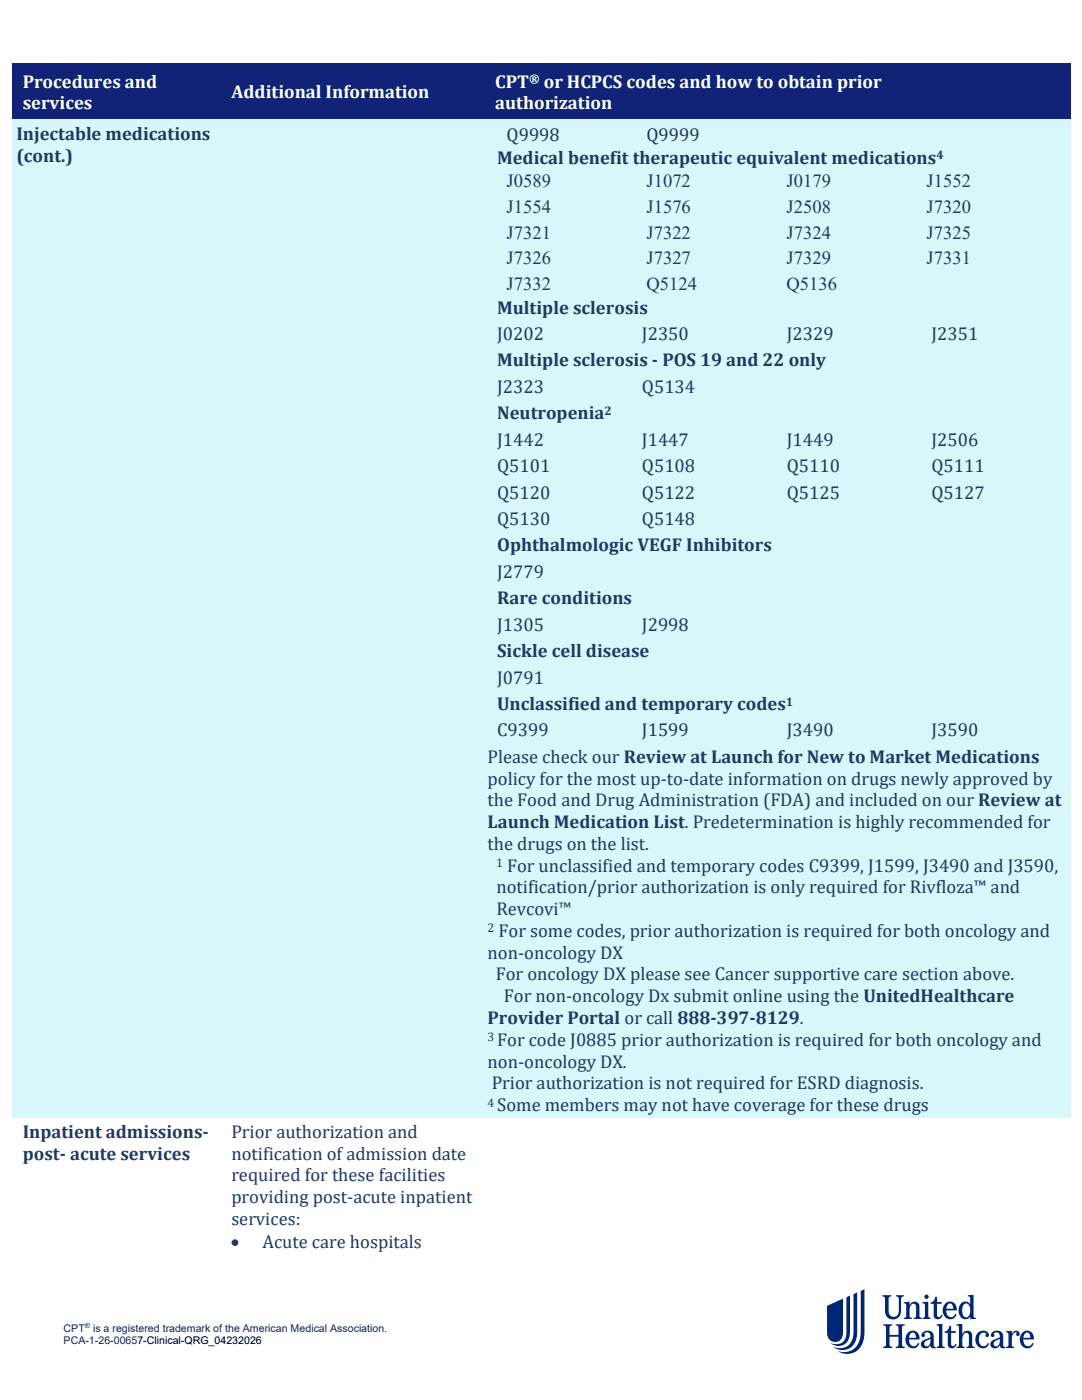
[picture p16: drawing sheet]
<svg xmlns="http://www.w3.org/2000/svg" width="216mm" height="279mm" viewBox="0 0 216 279" stroke-linecap="round" stroke-linejoin="round" font-family="sans-serif">
<defs><g id="words">
<g font-size="3.7" fill="#fff">
<text x="4.5" y="17.5">Procedures and</text>
<text x="98.8" y="17.5">CPT</text>
<text x="108.5" y="17.5">or HCPCS codes and how to obtain prior</text>
<text x="4.5" y="21.8">services</text>
<text x="46.2" y="19.6">Additional Information</text>
<text x="98.8" y="21.8">authorization</text>
</g>
<g font-size="3.7" fill="#1f3864">
<text x="3.3" y="27.9">Injectable medications</text>
<text x="101.1" y="28.1">Q9998</text>
<text x="129" y="28.1">Q9999</text>
<text x="3.3" y="32.3">(cont.)</text>
<text x="99.2" y="32.7">Medical benefit therapeutic equivalent medications</text>
<text x="101.1" y="37.4">J0589</text>
<text x="129" y="37.4">J1072</text>
<text x="157" y="37.4">J0179</text>
<text x="184.9" y="37.4">J1552</text>
<text x="101.1" y="42.5">J1554</text>
<text x="101.1" y="47.6">J7321</text>
<text x="129" y="42.5">J1576</text>
<text x="129" y="47.6">J7322</text>
<text x="157" y="42.5">J2508</text>
<text x="157" y="47.6">J7324</text>
<text x="184.9" y="42.5">J7320</text>
<text x="184.9" y="47.6">J7325</text>
<text x="101.1" y="52.7">J7326</text>
<text x="129" y="52.7">J7327</text>
<text x="157" y="52.7">J7329</text>
<text x="184.9" y="52.7">J7331</text>
<text x="101.1" y="57.8">J7332</text>
<text x="129" y="57.8">Q5124</text>
<text x="157" y="57.8">Q5136</text>
<text x="99.2" y="62.6">Multiple sclerosis</text>
<text x="99.2" y="67.9">J0202</text>
<text x="128.1" y="67.9">J2350</text>
<text x="157" y="67.9">J2329</text>
<text x="185.9" y="67.9">J2351</text>
<text x="99.2" y="73.1">Multiple sclerosis - POS 19 and 22 only</text>
<text x="99.2" y="78.4">J2323</text>
<text x="99.2" y="83.7">Neutropenia</text>
<text x="128.1" y="78.4">Q5134</text>
<text x="99.2" y="89">J1442</text>
<text x="128.1" y="89">J1447</text>
<text x="157" y="89">J1449</text>
<text x="185.9" y="89">J2506</text>
<text x="99.2" y="94.2">Q5101</text>
<text x="128.1" y="94.2">Q5108</text>
<text x="157" y="94.2">Q5110</text>
<text x="185.9" y="94.2">Q5111</text>
<text x="99.2" y="99.5">Q5120</text>
<text x="128.1" y="99.5">Q5122</text>
<text x="157" y="99.5">Q5125</text>
<text x="185.9" y="99.5">Q5127</text>
<text x="99.2" y="104.8">Q5130</text>
<text x="128.1" y="104.8">Q5148</text>
<text x="99.2" y="110">Ophthalmologic VEGF Inhibitors</text>
<text x="99.2" y="115.3">J2779</text>
<text x="99.2" y="120.6">Rare conditions</text>
<text x="99.2" y="125.9">J1305</text>
<text x="128.1" y="125.9">J2998</text>
<text x="99.2" y="131.1">Sickle cell disease</text>
<text x="99.2" y="136.4">J0791</text>
<text x="99.2" y="141.7">Unclassified and temporary codes</text>
<text x="99.2" y="147">C9399</text>
<text x="128.1" y="147">J1599</text>
<text x="157" y="147">J3490</text>
<text x="185.9" y="147">J3590</text>
<text x="97.3" y="152.3">Please check our Review at Launch for New to Market Medications</text>
<text x="97.3" y="156.6">policy for the most up-to-date information on drugs newly approved by</text>
<text x="97.3" y="160.9">the Food and Drug Administration (FDA) and included on our Review at</text>
<text x="97.3" y="165.3">Launch Medication List. Predetermination is highly recommended for</text>
<text x="97.3" y="169.6">the drugs on the list.</text>
<text x="101.2" y="174">For unclassified and temporary codes C9399, J1599, J3490 and J3590,</text>
<text x="99" y="178.3">notification/prior authorization is only required for Rivfloza™ and</text>
<text x="99" y="182.6">Revcovi™</text>
<text x="97.3" y="191.3">non-oncology DX</text>
<text x="99.5" y="187">For some codes, prior authorization is required for both oncology and</text>
<text x="98.9" y="195.7">For oncology DX please see Cancer supportive care section above.</text>
<text x="100.6" y="200">For non-oncology Dx submit online using the UnitedHealthcare</text>
<text x="97.3" y="204.4">Provider Portal or call 888-397-8129.</text>
<text x="99.2" y="208.7">For code J0885 prior authorization is required for both oncology and</text>
<text x="97.3" y="213">non-oncology DX.</text>
<text x="98.1" y="217.4">Prior authorization is not required for ESRD diagnosis.</text>
<text x="99.2" y="221.7">Some members may not have coverage for these drugs</text>
<text x="4.5" y="227.1">Inpatient admissions-</text>
<text x="46.2" y="227.1">Prior authorization and</text>
<text x="4.5" y="231.4">post- acute services</text>
<text x="46.2" y="231.4">notification of admission date</text>
<text x="46.2" y="235.8">required for these facilities</text>
<text x="46.2" y="240.1">providing post-acute inpatient</text>
<text x="46.2" y="244.5">services:</text>
<text x="46" y="249">•</text>
<text x="52.4" y="249">Acute care hospitals</text>
</g>
<text font-size="2.5" fill="#fff" x="105.6" y="16.6">®</text>
<g font-size="2.5" fill="#1f3864">
<text x="186.8" y="31.8">4</text>
<text x="120.6" y="82.8">2</text>
<text x="156.8" y="140.8">1</text>
<text x="99" y="173.1">1</text>
<text x="97.3" y="186.1">2</text>
<text x="97.3" y="207.8">3</text>
<text x="97.3" y="220.8">4</text>
</g>
<g font-size="2.1" fill="#222a35">
<text x="12.7" y="265.8">CPT</text>
<text x="12.7" y="268.2">PCA-1-26-00657-Clinical-QRG_04232026</text>
<text x="18.6" y="265.8">is a registered trademark of the American Medical Association.</text>
</g>
<text font-size="1.4" fill="#222a35" x="16.9" y="265.1">®</text>
</g></defs>
<g fill="#002677">
<path d="M176.1 258.5h1.8v.2a.45 .45 0 0 0-.6 .5v2.4a1.04 1.04 0 0 0 1 1.2 1.04 1.04 0 0 0 1-1.2v-2.4a.51 .51 0 0 0-.5-.5v-.2h1.6v.2a.51 .51 0 0 0-.6 .5v2.5a1.59 1.59 0 0 1-1.6 1.6 1.59 1.59 0 0 1-1.6-1.6v-2.5a.45 .45 0 0 0-.5-.5z"/>
<path d="M176.2 264.3h1.8v.2a.45 .45 0 0 0-.5 .4v1.5h1.8v-1.5a.44 .44 0 0 0-.6-.4v-.2h1.8v.2a.44 .44 0 0 0-.5 .4v3.5a.44 .44 0 0 0 .5 .4v.2h-1.8v-.2a.44 .44 0 0 0 .6-.4v-1.6h-1.8v1.6a.45 .45 0 0 0 .5 .4v.2h-1.8v-.2a.45 .45 0 0 0 .6-.4v-3.5a.45 .45 0 0 0-.6-.4z"/>
<path d="M180.3 259.9l1.2-.1v.7a1 1 0 0 1 1.1-.7 1 1 0 0 1 .9 .9v1.9a.39 .39 0 0 0 .4 .4v.2h-1.6v-.2a.39 .39 0 0 0 .5-.4v-1.8a.58 .58 0 0 0-.5-.6 .58 .58 0 0 0-.6 .5l-.2 .3a2.06 2.06 0 0 0 .2 1.9l.3 .1v.2h-1.7v-.2a.39 .39 0 0 0 .5-.4v-2.1l-.1-.3-.4-.1z"/>
<path d="M186.6 258.8h.4v1.1h.9v.3h-.9v2.2l.1 .4a.48 .48 0 0 0 .7-.4l.3 .1a.88 .88 0 0 1-.9 .8 .88 .88 0 0 1-.9-.8v-2.3h-.6v-.2a1.21 1.21 0 0 0 .9-1.2z"/>
<path d="M184 259.9l1.2-.1v2.8a.39 .39 0 0 0 .5 .4v.2h-1.6v-.2a.39 .39 0 0 0 .5-.4l-.1-2.3-.5-.2z"/>
<path d="M200.7 265.7l1.2-.1v.7a.77 .77 0 0 1 .8-.7 .77 .77 0 0 1 .7 .9 .36 .36 0 0 1-.5 0 .36 .36 0 0 1 0-.5 .75 .75 0 0 0-1 .8 2.08 2.08 0 0 0 .2 1.9l.3 .1v.2h-1.7v-.2l.3-.1 .2-.3v-2.1l-.1-.3-.4-.1z"/>
<path d="M189.4 264.6h.4v1h.9v.4h-.9v2.2l.1 .4a.48 .48 0 0 0 .7-.4l.3 .1a.88 .88 0 0 1-.9 .8 .88 .88 0 0 1-.9-.8v-2.3h-.6v-.2a1.22 1.22 0 0 0 .9-1.2z"/>
<path d="M195 266.1a1.22 1.22 0 0 1 1.4-.6 1.22 1.22 0 0 1 .9 1.2 .36 .36 0 0 1-.6 0 .36 .36 0 0 1 .1-.5l-.1-.1a.88 .88 0 0 0-1.3 .8 1.22 1.22 0 0 0 1.2 1.7l.5-.5h.3a1.39 1.39 0 0 1-1.5 1 1.39 1.39 0 0 1-1.2-1.3 2.02 2.02 0 0 1 .3-1.7z"/>
<path d="M186.9 264.3l1.1-.1v4.2l.2 .3 .3 .1v.2h-1.6v-.2l.3-.1 .2-.3v-3.5l-.2-.3-.3-.1z"/>
<path d="M190.9 264.3l1.1-.1v2.1a1 1 0 0 1 1.1-.7 1 1 0 0 1 .9 .9v1.9l.2 .3 .3 .1v.2h-1.7v-.2l.4-.1 .1-.3v-1.8a.58 .58 0 0 0-.5-.6 .58 .58 0 0 0-.6 .5l-.1 .3a2.06 2.06 0 0 0 .1 1.9l.3 .1v.2h-1.6v-.2l.3-.1 .1-.3v-3.5l-.1-.3-.3-.1z"/>
<path d="M165 260.6v5.5a1.61 1.61 0 0 0 1.7 1.7 1.61 1.61 0 0 0 1.5-1.9v-6.7zM168.9 258.9l.7-.3v7a2.5 2.5 0 0 1-2.3 3l-.8-.1-.8-.4a2.2 2.2 0 0 0 2.3-.2 2.2 2.2 0 0 0 .9-2.2zM170.3 258.3l.7-.4v7.8a3.1 3.1 0 0 1-2.9 3.7l-.8-.1-1.1-.5a2.85 2.85 0 0 0 3.1-.3 2.85 2.85 0 0 0 1-2.8zM171.7 257.7l.8-.4v8.6a4 4 0 0 1-2.7 4.2h-1.6l-1.1-.5a3.4 3.4 0 0 0 4.6-2.9z"/>
<path d="M189.1 260.4a.55 .55 0 0 1 .9 0l.2 .8h-1.4zM188.5 260.3a1.77 1.77 0 0 0-.3 2 1.77 1.77 0 0 0 1.8 .9 1.31 1.31 0 0 0 .9-.9l-.3-.1a.88 .88 0 0 1-1 .7 .88 .88 0 0 1-.7-.9l-.1-.5h2.1a1.39 1.39 0 0 0-.7-1.6 1.39 1.39 0 0 0-1.7 .4z"/>
<path d="M192.3 260.4a.76 .76 0 0 1 .9-.2 .76 .76 0 0 1 .4 .9 1.37 1.37 0 0 1-.8 1.8 1.39 1.39 0 0 1-.8-1.9zM193.1 258.5v.2l.5 .2v1.4a1.23 1.23 0 0 0-1.4-.5 1.23 1.23 0 0 0-.9 1.3 1.55 1.55 0 0 0 .3 1.6 1.55 1.55 0 0 0 1.6 .4l.4-.4v.5h1.1v-.2a.39 .39 0 0 1-.4-.4v-4.2z"/>
<path d="M204.5 266.2a.55 .55 0 0 1 .9 0l.2 .8h-1.4zM203.9 266.1a1.77 1.77 0 0 0-.3 2 1.77 1.77 0 0 0 1.8 .9 1.31 1.31 0 0 0 .9-.9l-.3-.1a.88 .88 0 0 1-1 .7 .88 .88 0 0 1-.8-.9v-.5h2.1a1.39 1.39 0 0 0-.7-1.6 1.39 1.39 0 0 0-1.7 .4z"/>
<path d="M198.5 267.7l1-.5a1.21 1.21 0 0 1-.7 1.5 .54 .54 0 0 1-.5-.4 .54 .54 0 0 1 .2-.6zM197.9 265.9a.54 .54 0 0 0 0 .9 .36 .36 0 0 0 .5-.1 .36 .36 0 0 0-.2-.5 .74 .74 0 0 1 1-.2 .74 .74 0 0 1 .3 .9 2.7 2.7 0 0 0-1.9 1.1 .96 .96 0 0 0 .7 1.1 .96 .96 0 0 0 1.2-.7v.1a.72 .72 0 0 0 1.1 .5v-.2h-.3l-.1-.3v-1.8a1.28 1.28 0 0 0-.9-1.1 1.28 1.28 0 0 0-1.4 .3z"/>
<path d="M184.6 267.7l1.1-.5a1.21 1.21 0 0 1-.8 1.5 .54 .54 0 0 1-.5-.4 .54 .54 0 0 1 .2-.6zM184.1 265.9a.54 .54 0 0 0-.1 .9 .36 .36 0 0 0 .5-.1 .36 .36 0 0 0-.1-.5 .74 .74 0 0 1 .9-.2 .74 .74 0 0 1 .4 .9 2.73 2.73 0 0 0-1.9 1.1 .96 .96 0 0 0 .7 1.1 .96 .96 0 0 0 1.2-.7v.1a.72 .72 0 0 0 1 .5v-.2h-.2l-.2-.3v-1.8a1.27 1.27 0 0 0-.8-1.1 1.27 1.27 0 0 0-1.4 .3z"/>
<path d="M181.6 266.2a.55 .55 0 0 1 1 0l.2 .8h-1.4zM181.1 266.1a1.77 1.77 0 0 0-.3 2 1.77 1.77 0 0 0 1.8 .9 1.32 1.32 0 0 0 .8-.9l-.2-.1a.88 .88 0 0 1-1 .7 .88 .88 0 0 1-.8-.9v-.5h2.1a1.39 1.39 0 0 0-.7-1.6 1.39 1.39 0 0 0-1.7 .4z"/>
<circle cx="184.9" cy="258.8" r=".44"/>
</g>
<g fill="#122377">
<path d="M2.5 12.7h41.6v11.2h-41.6z" fill-rule="evenodd"/>
<path d="M3.3 13.9h40.1v4.4h-40.1z" fill-rule="evenodd"/>
<path d="M3.3 18.3h40.1v4.3h-40.1z" fill-rule="evenodd"/>
<path d="M44.1 12.7h52.4v11.2h-52.4z" fill-rule="evenodd"/>
<path d="M44.9 16.1h50.9v4.4h-50.9z" fill-rule="evenodd"/>
<path d="M96.5 12.7h117.1v11.2h-117.1z" fill-rule="evenodd"/>
<path d="M97.3 13.9h115.5v4.4h-115.5z" fill-rule="evenodd"/>
<path d="M97.3 18.3h115.5v4.3h-115.5z" fill-rule="evenodd"/>
<path d="M2.5 12.7h41.6v.5h-41.6z" fill-rule="evenodd"/>
<path d="M44.1 12.7h52.4v.5h-52.4z" fill-rule="evenodd"/>
<path d="M96.5 12.7h117.1v.5h-117.1z" fill-rule="evenodd"/>
<path d="M2.5 23.4h41.6v.5h-41.6z" fill-rule="evenodd"/>
<path d="M44.1 23.4h52.4v.5h-52.4z" fill-rule="evenodd"/>
<path d="M96.5 23.4h117.1v.5h-117.1z" fill-rule="evenodd"/>
</g>
<g fill="#d9f6fa">
<path d="M2.5 23.9h41.6v199.2h-41.6z" fill-rule="evenodd"/>
<path d="M3.3 28.7h40.1v4.4h-40.1z" fill-rule="evenodd"/>
<path d="M3.3 33.1h40.1v4.3h-40.1z" fill-rule="evenodd"/>
<path d="M44.1 23.9h52.4v199.2h-52.4z" fill-rule="evenodd"/>
<path d="M96.5 23.9h117.1v199.2h-117.1z" fill-rule="evenodd"/>
<path d="M97.3 24.4h115.5v34.7h-115.5z" fill-rule="evenodd"/>
<path d="M99.2 24.4h27.9v4.7h-27.9z" fill-rule="evenodd"/>
<path d="M127.1 24.4h27.9v4.7h-27.9z" fill-rule="evenodd"/>
<path d="M155 24.4h28v4.7h-28z" fill-rule="evenodd"/>
<path d="M183 24.4h27.9v4.7h-27.9z" fill-rule="evenodd"/>
<path d="M99.2 29.1h111.7v4.4h-111.7z" fill-rule="evenodd"/>
<path d="M99.2 33.5h27.9v5.1h-27.9z" fill-rule="evenodd"/>
<path d="M101.1 33.9h24.1v4.3h-24.1z" fill-rule="evenodd"/>
<path d="M127.1 33.5h27.9v5.1h-27.9z" fill-rule="evenodd"/>
<path d="M129 33.9h24.1v4.3h-24.1z" fill-rule="evenodd"/>
<path d="M155 33.5h28v5.1h-28z" fill-rule="evenodd"/>
<path d="M157 33.9h24.1v4.3h-24.1z" fill-rule="evenodd"/>
<path d="M183 33.5h27.9v5.1h-27.9z" fill-rule="evenodd"/>
<path d="M184.9 33.9h24.1v4.3h-24.1z" fill-rule="evenodd"/>
<path d="M99.2 38.6h27.9v5.1h-27.9z" fill-rule="evenodd"/>
<path d="M101.1 39.1h24.1v4.2h-24.1z" fill-rule="evenodd"/>
<path d="M127.1 38.6h27.9v5.1h-27.9z" fill-rule="evenodd"/>
<path d="M129 39.1h24.1v4.2h-24.1z" fill-rule="evenodd"/>
<path d="M155 38.6h28v5.1h-28z" fill-rule="evenodd"/>
<path d="M157 39.1h24.1v4.2h-24.1z" fill-rule="evenodd"/>
<path d="M183 38.6h27.9v5.1h-27.9z" fill-rule="evenodd"/>
<path d="M184.9 39.1h24.1v4.2h-24.1z" fill-rule="evenodd"/>
<path d="M99.2 43.7h27.9v5.2h-27.9z" fill-rule="evenodd"/>
<path d="M101.1 44.2h24.1v4.2h-24.1z" fill-rule="evenodd"/>
<path d="M127.1 43.7h27.9v5.2h-27.9z" fill-rule="evenodd"/>
<path d="M129 44.2h24.1v4.2h-24.1z" fill-rule="evenodd"/>
<path d="M155 43.7h28v5.2h-28z" fill-rule="evenodd"/>
<path d="M157 44.2h24.1v4.2h-24.1z" fill-rule="evenodd"/>
<path d="M183 43.7h27.9v5.2h-27.9z" fill-rule="evenodd"/>
<path d="M184.9 44.2h24.1v4.2h-24.1z" fill-rule="evenodd"/>
<path d="M99.2 48.9h27.9v5.1h-27.9z" fill-rule="evenodd"/>
<path d="M101.1 49.3h24.1v4.2h-24.1z" fill-rule="evenodd"/>
<path d="M127.1 48.9h27.9v5.1h-27.9z" fill-rule="evenodd"/>
<path d="M129 49.3h24.1v4.2h-24.1z" fill-rule="evenodd"/>
<path d="M155 48.9h28v5.1h-28z" fill-rule="evenodd"/>
<path d="M157 49.3h24.1v4.2h-24.1z" fill-rule="evenodd"/>
<path d="M183 48.9h27.9v5.1h-27.9z" fill-rule="evenodd"/>
<path d="M184.9 49.3h24.1v4.2h-24.1z" fill-rule="evenodd"/>
<path d="M101.1 54.4h24.1v4.3h-24.1z" fill-rule="evenodd"/>
<path d="M129 54.4h24.1v4.3h-24.1z" fill-rule="evenodd"/>
<path d="M157 54.4h24.1v4.3h-24.1z" fill-rule="evenodd"/>
<path d="M97.3 59.1h115.5v5.2h-115.5z" fill-rule="evenodd"/>
<path d="M97.3 64.3h28.9v5.3h-28.9z" fill-rule="evenodd"/>
<path d="M126.2 64.3h28.9v5.3h-28.9z" fill-rule="evenodd"/>
<path d="M155.1 64.3h28.9v5.3h-28.9z" fill-rule="evenodd"/>
<path d="M184 64.3h28.8v5.3h-28.8z" fill-rule="evenodd"/>
<path d="M97.3 69.6h115.5v5.3h-115.5z" fill-rule="evenodd"/>
<path d="M97.3 74.9h28.9v5.3h-28.9z" fill-rule="evenodd"/>
<path d="M126.2 74.9h28.9v5.3h-28.9z" fill-rule="evenodd"/>
<path d="M155.1 74.9h28.9v5.3h-28.9z" fill-rule="evenodd"/>
<path d="M184 74.9h28.8v5.3h-28.8z" fill-rule="evenodd"/>
<path d="M97.3 80.2h115.5v5.2h-115.5z" fill-rule="evenodd"/>
<path d="M97.3 85.4h28.9v5.3h-28.9z" fill-rule="evenodd"/>
<path d="M126.2 85.4h28.9v5.3h-28.9z" fill-rule="evenodd"/>
<path d="M155.1 85.4h28.9v5.3h-28.9z" fill-rule="evenodd"/>
<path d="M184 85.4h28.8v5.3h-28.8z" fill-rule="evenodd"/>
<path d="M97.3 90.7h28.9v5.3h-28.9z" fill-rule="evenodd"/>
<path d="M126.2 90.7h28.9v5.3h-28.9z" fill-rule="evenodd"/>
<path d="M155.1 90.7h28.9v5.3h-28.9z" fill-rule="evenodd"/>
<path d="M184 90.7h28.8v5.3h-28.8z" fill-rule="evenodd"/>
<path d="M97.3 96h28.9v5.3h-28.9z" fill-rule="evenodd"/>
<path d="M126.2 96h28.9v5.3h-28.9z" fill-rule="evenodd"/>
<path d="M155.1 96h28.9v5.3h-28.9z" fill-rule="evenodd"/>
<path d="M184 96h28.8v5.3h-28.8z" fill-rule="evenodd"/>
<path d="M97.3 101.3h28.9v5.2h-28.9z" fill-rule="evenodd"/>
<path d="M126.2 101.3h28.9v5.2h-28.9z" fill-rule="evenodd"/>
<path d="M155.1 101.3h28.9v5.2h-28.9z" fill-rule="evenodd"/>
<path d="M184 101.3h28.8v5.2h-28.8z" fill-rule="evenodd"/>
<path d="M97.3 106.5h115.5v5.3h-115.5z" fill-rule="evenodd"/>
<path d="M97.3 111.8h28.9v5.3h-28.9z" fill-rule="evenodd"/>
<path d="M126.2 111.8h28.9v5.3h-28.9z" fill-rule="evenodd"/>
<path d="M155.1 111.8h28.9v5.3h-28.9z" fill-rule="evenodd"/>
<path d="M184 111.8h28.8v5.3h-28.8z" fill-rule="evenodd"/>
<path d="M97.3 117.1h115.5v5.3h-115.5z" fill-rule="evenodd"/>
<path d="M97.3 122.4h28.9v5.2h-28.9z" fill-rule="evenodd"/>
<path d="M126.2 122.4h28.9v5.2h-28.9z" fill-rule="evenodd"/>
<path d="M155.1 122.4h28.9v5.2h-28.9z" fill-rule="evenodd"/>
<path d="M184 122.4h28.8v5.2h-28.8z" fill-rule="evenodd"/>
<path d="M97.3 127.6h115.5v5.3h-115.5z" fill-rule="evenodd"/>
<path d="M97.3 132.9h28.9v5.3h-28.9z" fill-rule="evenodd"/>
<path d="M126.2 132.9h28.9v5.3h-28.9z" fill-rule="evenodd"/>
<path d="M155.1 132.9h28.9v5.3h-28.9z" fill-rule="evenodd"/>
<path d="M184 132.9h28.8v5.3h-28.8z" fill-rule="evenodd"/>
<path d="M97.3 138.2h115.5v5.3h-115.5z" fill-rule="evenodd"/>
<path d="M97.3 143.5h28.9v5.2h-28.9z" fill-rule="evenodd"/>
<path d="M126.2 143.5h28.9v5.2h-28.9z" fill-rule="evenodd"/>
<path d="M155.1 143.5h28.9v5.2h-28.9z" fill-rule="evenodd"/>
<path d="M184 143.5h28.8v5.2h-28.8z" fill-rule="evenodd"/>
<path d="M97.3 148.7h115.5v4.4h-115.5z" fill-rule="evenodd"/>
<path d="M97.3 153.1h115.5v4.3h-115.5z" fill-rule="evenodd"/>
<path d="M97.3 157.4h115.5v4.4h-115.5z" fill-rule="evenodd"/>
<path d="M97.3 161.8h115.5v4.3h-115.5z" fill-rule="evenodd"/>
<path d="M97.3 166.1h115.5v4.4h-115.5z" fill-rule="evenodd"/>
<path d="M97.3 170.5h115.5v4.3h-115.5z" fill-rule="evenodd"/>
<path d="M97.3 174.8h115.5v4.3h-115.5z" fill-rule="evenodd"/>
<path d="M97.3 179.1h115.5v4.4h-115.5z" fill-rule="evenodd"/>
<path d="M97.3 183.5h115.5v4.3h-115.5z" fill-rule="evenodd"/>
<path d="M97.3 187.8h115.5v4.4h-115.5z" fill-rule="evenodd"/>
<path d="M97.3 192.2h115.5v4.3h-115.5z" fill-rule="evenodd"/>
<path d="M97.3 196.5h115.5v4.4h-115.5z" fill-rule="evenodd"/>
<path d="M97.3 200.9h115.5v4.3h-115.5z" fill-rule="evenodd"/>
<path d="M97.3 205.2h115.5v4.3h-115.5z" fill-rule="evenodd"/>
<path d="M97.3 209.5h115.5v4.4h-115.5z" fill-rule="evenodd"/>
<path d="M97.3 213.9h115.5v4.3h-115.5z" fill-rule="evenodd"/>
<path d="M2.5 23.9h41.6v.5h-41.6z" fill-rule="evenodd"/>
<path d="M44.1 23.9h52.4v.5h-52.4z" fill-rule="evenodd"/>
<path d="M96.5 23.9h117.1v.5h-117.1z" fill-rule="evenodd"/>
<path d="M2.5 222.6h41.6v.5h-41.6z" fill-rule="evenodd"/>
<path d="M44.1 222.6h52.4v.5h-52.4z" fill-rule="evenodd"/>
<path d="M96.5 222.6h117.1v.5h-117.1z" fill-rule="evenodd"/>
</g>
<g fill="#d9f6fa">
<path d="M3.3 24.4h40.1v4.3h-40.1z"/>
<path d="M101.1 24.6h24.1v4.4h-24.1z"/>
<path d="M129 24.6h24.1v4.4h-24.1z"/>
<path d="M99.2 54h27.9v5.1h-27.9z"/>
<path d="M127.1 54h27.9v5.1h-27.9z"/>
<path d="M155 54h28v5.1h-28z"/>
<path d="M183 54h27.9v5.1h-27.9z"/>
<path d="M99.2 59.1h111.7v4.3h-111.7z"/>
<path d="M99.2 64.3h25.1v4.4h-25.1z"/>
<path d="M128.1 64.3h25.1v4.4h-25.1z"/>
<path d="M157 64.3h25.1v4.4h-25.1z"/>
<path d="M185.9 64.3h25v4.4h-25z"/>
<path d="M99.2 69.6h111.7v4.4h-111.7z"/>
<path d="M99.2 74.9h25.1v4.3h-25.1z"/>
<path d="M128.1 74.9h25.1v4.3h-25.1z"/>
<path d="M157 74.9h25.1v4.3h-25.1z"/>
<path d="M185.9 74.9h25v4.3h-25z"/>
<path d="M99.2 80.2h111.7v4.3h-111.7z"/>
<path d="M99.2 85.4h25.1v4.4h-25.1z"/>
<path d="M128.1 85.4h25.1v4.4h-25.1z"/>
<path d="M157 85.4h25.1v4.4h-25.1z"/>
<path d="M185.9 85.4h25v4.4h-25z"/>
<path d="M99.2 90.7h25.1v4.4h-25.1z"/>
<path d="M128.1 90.7h25.1v4.4h-25.1z"/>
<path d="M157 90.7h25.1v4.4h-25.1z"/>
<path d="M185.9 90.7h25v4.4h-25z"/>
<path d="M99.2 96h25.1v4.3h-25.1z"/>
<path d="M128.1 96h25.1v4.3h-25.1z"/>
<path d="M157 96h25.1v4.3h-25.1z"/>
<path d="M185.9 96h25v4.3h-25z"/>
<path d="M99.2 101.3h25.1v4.3h-25.1z"/>
<path d="M128.1 101.3h25.1v4.3h-25.1z"/>
<path d="M157 101.3h25.1v4.3h-25.1z"/>
<path d="M185.9 101.3h25v4.3h-25z"/>
<path d="M99.2 106.5h111.7v4.4h-111.7z"/>
<path d="M99.2 111.8h25.1v4.4h-25.1z"/>
<path d="M128.1 111.8h25.1v4.4h-25.1z"/>
<path d="M157 111.8h25.1v4.4h-25.1z"/>
<path d="M185.9 111.8h25v4.4h-25z"/>
<path d="M99.2 117.1h111.7v4.3h-111.7z"/>
<path d="M99.2 122.4h25.1v4.3h-25.1z"/>
<path d="M128.1 122.4h25.1v4.3h-25.1z"/>
<path d="M157 122.4h25.1v4.3h-25.1z"/>
<path d="M185.9 122.4h25v4.3h-25z"/>
<path d="M99.2 127.6h111.7v4.4h-111.7z"/>
<path d="M99.2 132.9h25.1v4.3h-25.1z"/>
<path d="M99.2 138.2h111.7v4.3h-111.7z"/>
<path d="M99.2 143.5h25.1v4.3h-25.1z"/>
<path d="M128.1 143.5h25.1v4.3h-25.1z"/>
<path d="M157 143.5h25.1v4.3h-25.1z"/>
<path d="M185.9 143.5h25v4.3h-25z"/>
<path d="M97.3 218.2h115.5v4.4h-115.5z"/>
</g>
<use href="#words"/>
</svg>
